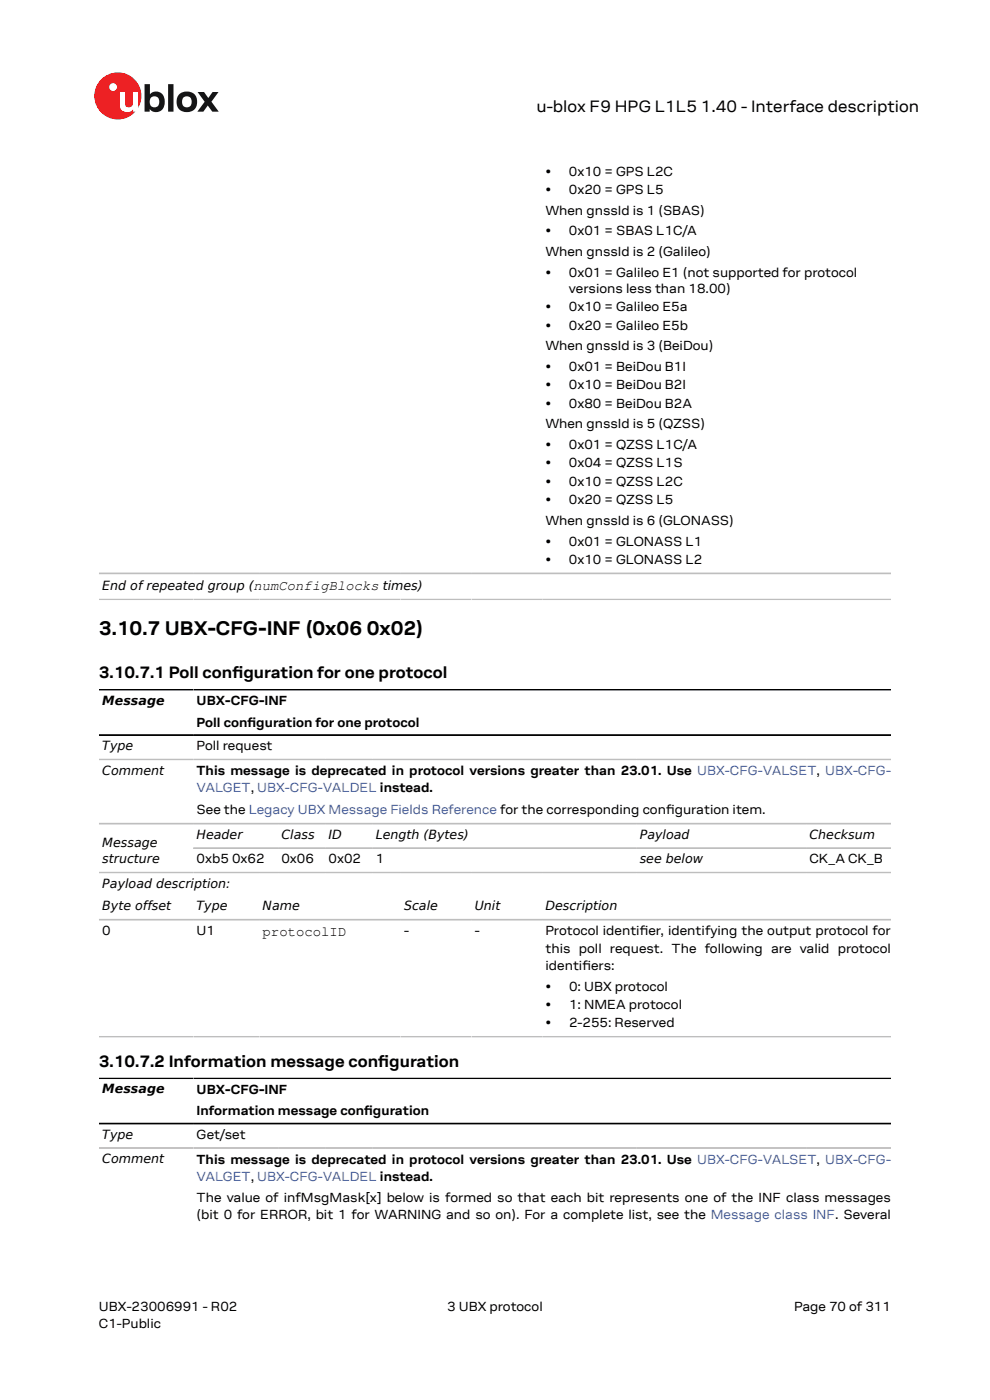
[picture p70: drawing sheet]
<svg xmlns="http://www.w3.org/2000/svg" width="210mm" height="297mm" viewBox="0 0 210 297" stroke-linecap="round" stroke-linejoin="round" font-family="sans-serif">
<defs><g id="words">
<g font-size="4.2">
<text x="21" y="134.8">3.10.7 UBX-CFG-INF (0x06</text>
<text x="77.8" y="134.8">0x02)</text>
</g>
<g font-size="3.5">
<text x="113.8" y="23.7">u-blox F9 HPG L1L5</text>
<text x="148.7" y="23.7">1.40 - Interface description</text>
<text x="21" y="143.9">3.10.7.1 Poll confguration for one protocol</text>
<text x="49.3" y="143.9">i</text>
<text x="21" y="226.3">3.10.7.2 Information message confguration</text>
<text x="80.2" y="226.3">i</text>
</g>
<text font-size="3" x="55.7" y="198.6">protocolID</text>
<g font-size="2.8">
<text x="115.7" y="37.3">•</text>
<text x="115.7" y="41.2">•</text>
<text x="120.7" y="37.3">0x10 = GPS L2C</text>
<text x="120.7" y="41.2">0x20 = GPS L5</text>
<text x="115.7" y="45.6">When gnssId is 1 (SBAS)</text>
<text x="115.7" y="50">•</text>
<text x="120.7" y="50">0x01 = SBAS L1C/A</text>
<text x="115.7" y="54.3">When gnssId is 2 (Galileo)</text>
<text x="115.7" y="58.7">•</text>
<text x="120.7" y="58.7">0x01 = Galileo E1 (not supported for protocol</text>
<text x="120.7" y="62.1">versions less than 18.00)</text>
<text x="115.7" y="66">•</text>
<text x="115.7" y="69.9">•</text>
<text x="120.7" y="66">0x10 = Galileo E5a</text>
<text x="120.7" y="69.9">0x20 = Galileo E5b</text>
<text x="115.7" y="74.3">When gnssId is 3 (BeiDou)</text>
<text x="115.7" y="78.7">•</text>
<text x="115.7" y="82.6">•</text>
<text x="120.7" y="78.7">0x01 = BeiDou B1I</text>
<text x="120.7" y="82.6">0x10 = BeiDou B2I</text>
<text x="115.7" y="86.5">•</text>
<text x="120.7" y="86.5">0x80 = BeiDou B2A</text>
<text x="115.7" y="90.9">When gnssId is 5 (QZSS)</text>
<text x="115.7" y="95.2">•</text>
<text x="120.7" y="95.2">0x01 = QZSS L1C/A</text>
<text x="115.7" y="99.2">•</text>
<text x="120.7" y="99.2">0x04 = QZSS L1S</text>
<text x="115.7" y="103.1">•</text>
<text x="115.7" y="107">•</text>
<text x="120.7" y="103.1">0x10 = QZSS L2C</text>
<text x="120.7" y="107">0x20 = QZSS L5</text>
<text x="115.7" y="111.4">When gnssId is 6 (GLONASS)</text>
<text x="115.7" y="115.7">•</text>
<text x="115.7" y="119.7">•</text>
<text x="120.7" y="115.7">0x01 = GLONASS L1</text>
<text x="120.7" y="119.7">0x10 = GLONASS L2</text>
<text x="41.7" y="149.6">UBX-CFG-INF</text>
<text x="41.7" y="154.2">Poll confguration for one protocol</text>
<text x="52.5" y="154.2">i</text>
<text x="41.7" y="159.1">Poll request</text>
<text x="41.7" y="164.4">This message is deprecated in protocol versions greater than 23.01. Use UBX-CFG-VALSET, UBX-CFG-</text>
<text x="41.7" y="172.6">See the Legacy UBX Message Fields Reference for the corresponding confguration item.</text>
<text x="141.3" y="172.6">i</text>
<text x="41.7" y="183.1">0xb5 0x62</text>
<text x="59.7" y="183.1">0x06</text>
<text x="69.7" y="183.1">0x02</text>
<text x="79.7" y="183.1">1</text>
<text x="171.7" y="183.1">CK_A CK_B</text>
<text x="21.7" y="198.3">0</text>
<text x="41.7" y="198.3">U1</text>
<text x="85.7" y="198.3">-</text>
<text x="100.7" y="198.3">-</text>
<text x="115.7" y="198.4">Protocol identifer, identifying the output protocol for</text>
<text x="115.7" y="202.1">this poll request. The following are valid protocol</text>
<text x="135.7" y="198.4">i</text>
<text x="115.7" y="205.8">identifers:</text>
<text x="123.5" y="205.8">i</text>
<text x="115.7" y="210.1">•</text>
<text x="115.7" y="214">•</text>
<text x="120.7" y="210.1">0: UBX protocol</text>
<text x="120.7" y="214">1: NMEA protocol</text>
<text x="115.7" y="218">•</text>
<text x="120.7" y="218">2-255: Reserved</text>
<text x="41.7" y="232.1">UBX-CFG-INF</text>
<text x="41.7" y="236.6">Information message confguration</text>
<text x="77.3" y="236.6">i</text>
<text x="41.7" y="241.5">Get/set</text>
<text x="41.7" y="246.8">This message is deprecated in protocol versions greater than 23.01. Use UBX-CFG-VALSET, UBX-CFG-</text>
<text x="41.7" y="255">The value of infMsgMask[x] below is formed so that each bit represents one of the INF class messages</text>
<text x="41.7" y="258.7">(bit 0 for ERROR, bit 1 for WARNING and so on). For a complete list, see the Message class INF. Several</text>
<text x="21" y="278">UBX-23006991 - R02</text>
<text x="21" y="281.8">C1-Public</text>
<text x="94.9" y="278">3 UBX protocol</text>
<text x="168.4" y="278">Page 70 of 311</text>
</g>
<g font-size="2.8" fill="#4664b4">
<text x="41.7" y="168.1">VALGET, UBX-CFG-VALDEL instead.</text>
<text x="41.7" y="250.5">VALGET, UBX-CFG-VALDEL instead.</text>
</g>
<g font-size="2.7">
<text x="21.7" y="125.2">End of repeated group (numConfigBlocks times)</text>
<text x="21.7" y="149.5">Message</text>
<text x="21.7" y="159.1">Type</text>
<text x="21.7" y="164.3">Comment</text>
<text x="21.7" y="179.7">Message</text>
<text x="41.7" y="177.9">Header</text>
<text x="59.7" y="177.9">Class</text>
<text x="69.7" y="177.9">ID</text>
<text x="79.7" y="177.9">Length (Bytes)</text>
<text x="135.7" y="177.9">Payload</text>
<text x="171.7" y="177.9">Checksum</text>
<text x="21.7" y="183.1">structure</text>
<text x="135.7" y="183.1">see below</text>
<text x="21.7" y="188.3">Payload description:</text>
<text x="21.7" y="193.1">Byte offset</text>
<text x="41.7" y="193.1">Type</text>
<text x="55.7" y="193.1">Name</text>
<text x="85.7" y="193.1">Scale</text>
<text x="100.7" y="193.1">Unit</text>
<text x="115.7" y="193.1">Description</text>
<text x="21.7" y="232">Message</text>
<text x="21.7" y="241.6">Type</text>
<text x="21.7" y="246.7">Comment</text>
</g>
</g></defs>
<circle cx="25" cy="20.4" r="5" fill="#ed2023"/>
<circle cx="24" cy="18.5" r=".83" fill="#fff"/>
<g fill="#151516">
<path d="M35.7 17.9h1.1v5.8h-1.1z"/>
<path d="M41.9 19.5h1.4l.9 1.3 .9-1.3h1.3l-1.6 2.1 1.6 2.1h-1.4l-.9-1.3-1 1.3h-1.2l1.5-2.1z"/>
<path d="M32 20.7a1.17 1.17 0 0 0-.1 1.5 1.17 1.17 0 0 0 1.4 .4 1.16 1.16 0 0 0 .4-1.6 1.16 1.16 0 0 0-1.7-.3zM30.7 17.9h1.1v2.1a1.82 1.82 0 0 1 2.2-.4 1.82 1.82 0 0 1 .9 2 1.83 1.83 0 0 1-1 2 1.83 1.83 0 0 1-2.1-.5v.6h-1.1z"/>
<path d="M38.9 20.7a1.18 1.18 0 0 0-.2 1.5 1.18 1.18 0 0 0 1.5 .4 1.18 1.18 0 0 0 .4-1.5 1.18 1.18 0 0 0-1.5-.5zM37.4 21.6a2.25 2.25 0 0 1 4.5 0 2.25 2.25 0 0 1-4.5 0z"/>
</g>
<path d="M25.4 19.5h1.1v2.5a.84 .84 0 0 0 1 .8 .84 .84 0 0 0 .7-1v-2.3h1.1v4.2h-1.1v-.5a1.59 1.59 0 0 1-1.8 .5 1.59 1.59 0 0 1-1-1.5z" fill="#fff"/>
<path d="M21 121.6h168M21 127.1h168M21 161.1h168M21 174.7h168M41 179.9h148M21 185.1h168M21 195.1h168M21 219.9h168M21 243.5h168" fill="none" stroke="#bebebe" stroke-width=".35"/>
<path d="M21 146.3h168M21 155.9h168M21 228.8h168M21 238.4h168" fill="none" stroke="#000" stroke-width=".35"/>
<use href="#words"/>
</svg>
